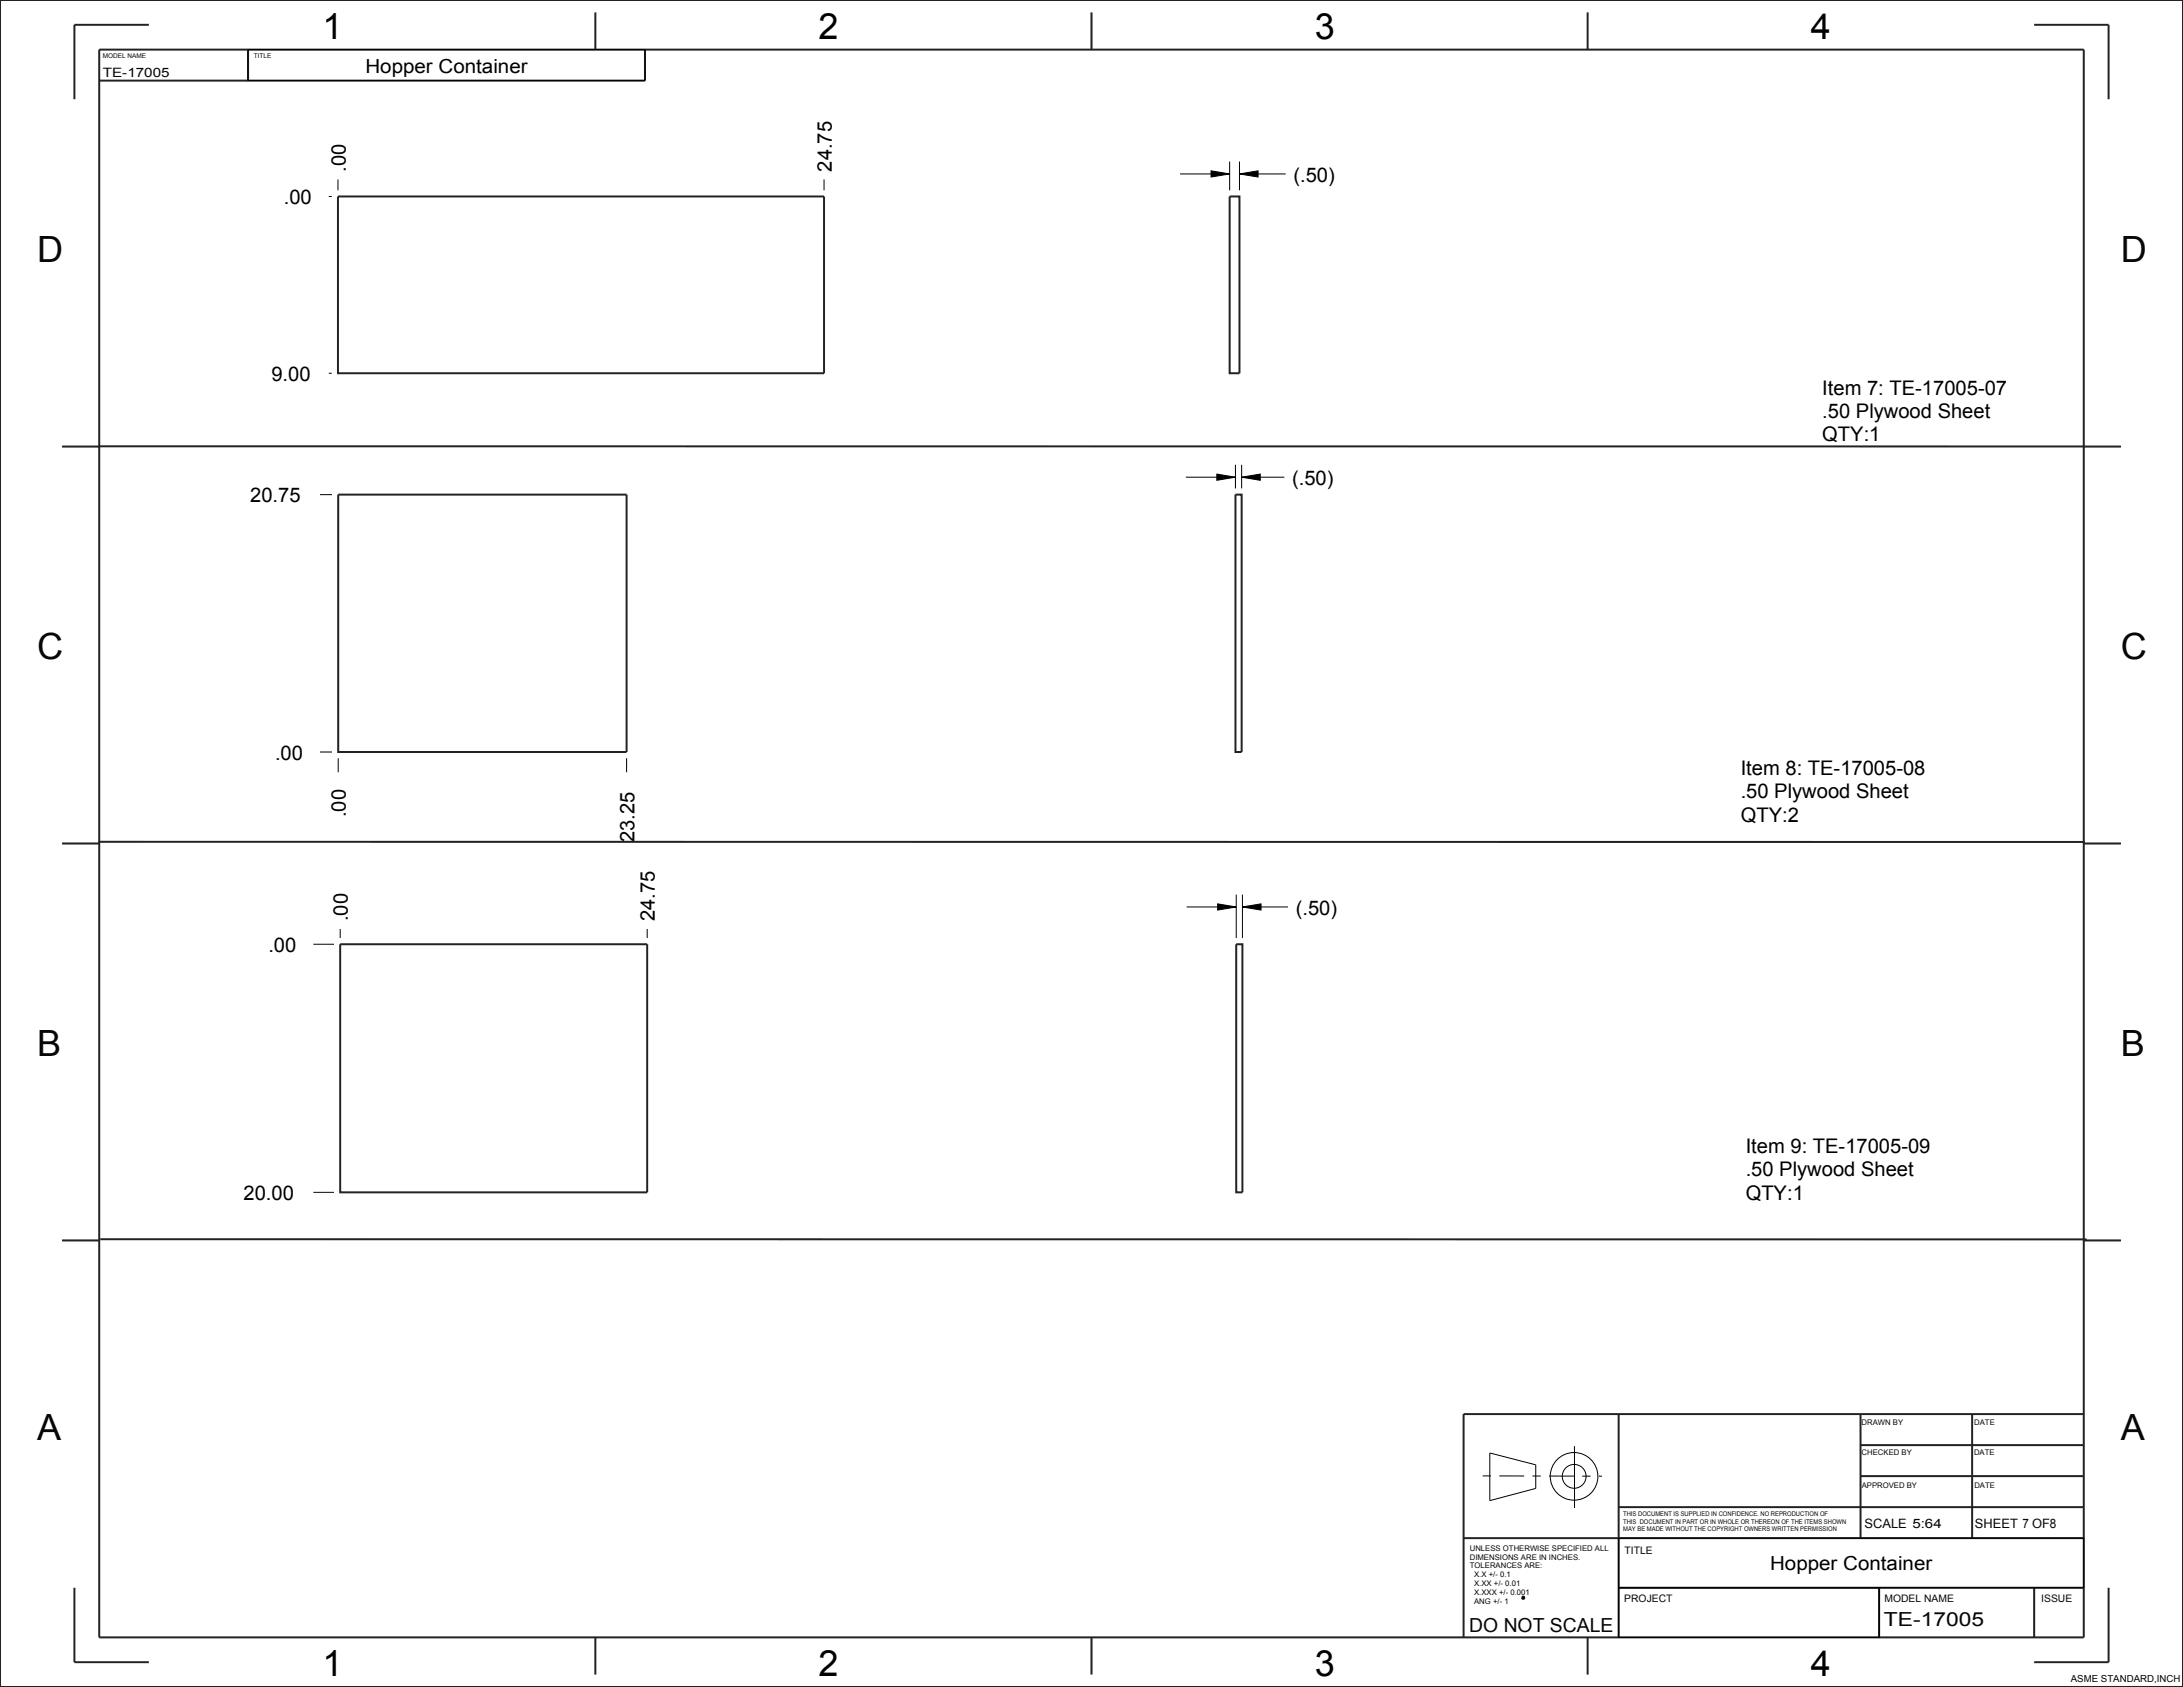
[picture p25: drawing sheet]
<svg xmlns="http://www.w3.org/2000/svg" width="559mm" height="432mm" viewBox="0 0 559 432" stroke-linecap="round" stroke-linejoin="round" font-family="sans-serif">
<defs><g id="words">
<g font-size="9.2">
<text x="82.5" y="9.9">1</text>
<text x="209.5" y="9.9">2</text>
<text x="336.5" y="9.9">3</text>
<text x="463.5" y="9.9">4</text>
<text x="82.5" y="429">1</text>
<text x="209.5" y="429">2</text>
<text x="336.5" y="429">3</text>
<text x="463.5" y="429">4</text>
</g>
<g font-size="9.2" fill="#060606">
<text x="9.5" y="67.1">D</text>
<text x="542.9" y="67.1">D</text>
<text x="9.5" y="168.7">C</text>
<text x="542.9" y="168.7">C</text>
<text x="9.5" y="270.3">B</text>
<text x="542.9" y="270.3">B</text>
<text x="9.5" y="368.7">A</text>
<text x="542.9" y="368.7">A</text>
</g>
<g font-size="5.2">
<text x="88.5" y="43.9" transform="rotate(-90 88.5 43.9)">.00</text>
<text x="212.9" y="43.9" transform="rotate(-90 212.9 43.9)">24.75</text>
<text x="331.1" y="46.5">(.50)</text>
<text x="72.7" y="52.3">.00</text>
<text x="69.5" y="97.5">9.00</text>
<text x="466.5" y="101">Item 7: TE-17005-07</text>
<text x="466.5" y="107">.50 Plywood Sheet</text>
<text x="466.5" y="112.9">QTY:1</text>
<text x="330.7" y="124.1">(.50)</text>
<text x="64" y="128.6">20.75</text>
<text x="70.4" y="194.5">.00</text>
<text x="445.6" y="198.4">Item 8: TE-17005-08</text>
<text x="88.6" y="209.2" transform="rotate(-90 88.6 209.2)">.00</text>
<text x="445.6" y="204.3">.50 Plywood Sheet</text>
<text x="162.4" y="215.5" transform="rotate(-90 162.4 215.5)">23.25</text>
<text x="445.6" y="210.3">QTY:2</text>
<text x="89.1" y="235.8" transform="rotate(-90 89.1 235.8)">.00</text>
<text x="167.6" y="235.8" transform="rotate(-90 167.6 235.8)">24.75</text>
<text x="331.7" y="234.1">(.50)</text>
<text x="68.7" y="243.7">.00</text>
<text x="446.9" y="295.2">Item 9: TE-17005-09</text>
<text x="446.9" y="301.1">.50 Plywood Sheet</text>
<text x="62.3" y="307.2">20.00</text>
<text x="446.9" y="307.1">QTY:1</text>
</g>
<g font-size="5">
<text x="93.5" y="18.6">Hopper Container</text>
<text x="453.1" y="402">Hopper Container</text>
</g>
<g font-size="5" fill="#060606">
<text x="376.1" y="417.6">DO NOT SCALE</text>
<text x="482.2" y="416.2">TE-17005</text>
</g>
<g font-size="3.3" fill="#060606">
<text x="26.3" y="19.8">TE-17005</text>
<text x="477.3" y="391">SCALE 5:64</text>
<text x="505.6" y="391.1">SHEET 7 OF8</text>
</g>
<g font-size="2.6" fill="#060606">
<text x="415.9" y="397.9">TITLE</text>
<text x="415.8" y="410.1">PROJECT</text>
<text x="482.4" y="410">MODEL NAME</text>
<text x="522.5" y="410.1">ISSUE</text>
</g>
<text font-size="2.5" x="530.1" y="430.5">ASME STANDARD,INCH</text>
<g font-size="2" fill="#060606">
<text x="476.5" y="364.7">DRAWN BY</text>
<text x="505.4" y="364.7">DATE</text>
<text x="476.5" y="372.5">CHECKED BY</text>
<text x="505.3" y="372.5">DATE</text>
<text x="476.6" y="380.8">APPROVED BY</text>
<text x="505.4" y="380.8">DATE</text>
<text x="376.2" y="396.9">UNLESS OTHERWISE SPECIFIED ALL</text>
<text x="376.2" y="399.2">DIMENSIONS ARE IN INCHES.</text>
<text x="376.2" y="401.5">TOLERANCES ARE:</text>
<text x="377.3" y="403.8">X.X +/- 0.1</text>
<text x="377.3" y="406">X.XX +/- 0.01</text>
<text x="377.3" y="408.3">X.XXX +/- 0.001</text>
<text x="377.3" y="410.6">ANG +/- 1</text>
</g>
<g font-size="1.7" fill="#060606">
<text x="26.3" y="14.9">MODEL NAME</text>
<text x="65" y="14.8">TITLE</text>
<text x="415.5" y="388.1">THIS DOCUMENT IS SUPPLIED IN CONFIDENCE. NO REPRODUCTION OF</text>
<text x="415.5" y="390">THIS DOCUMENT IN PART OR IN WHOLE OR THEREON OF THE ITEMS SHOWN</text>
<text x="415.5" y="391.9">MAY BE MADE WITHOUT THE COPYRIGHT OWNERS WRITTEN PERMISSION</text>
</g>
</g></defs>
<path d="M389.8 408.7l.4 .1-.2 .4-.4-.1z" fill="none" stroke="#060606" stroke-width=".51"/>
<path d="M310 43.7l4.8 .8-4.8 .8zM317.3 44.5l4.7-.8v1.6zM311.5 121.3l4.7 .8-4.7 .8zM317.8 122.1l4.8-.8v1.6zM311.7 231.4l4.7 .7-4.7 .8zM318 232.1l4.8-.7v1.5z" fill="#000"/>
<g fill="none" stroke="#000" stroke-width=".26">
<path d="M63.5 12.7h101.6v7.9h-101.6zM84.2 50.3h.7M86.5 45.9v2.8M210.9 45.9v2.8M302.1 44.5h12.7M310 43.7l4.8 .8-4.8 .8zM314.8 41.3v7.4M317.3 44.5l4.7-.8v1.6zM317.3 41.3v7.4M317.3 44.5h11.8M84.2 95.5h.7M316.2 119v6"/>
<path d="M317.8 119v6M81.9 126.6h3.1M303.5 122.1h12.7M311.5 121.3l4.7 .8-4.7 .8zM317.8 122.1l4.8-.8v1.6zM317.8 122.1h11M81.9 192.5h3.1M86.6 194.1v3.6M160.4 194.1v3.6M87.1 237.8v2.3M165.7 237.8v2.3M303.7 232.1h12.7"/>
<path d="M311.7 231.4l4.7 .7-4.7 .8zM316.4 229v11.1M318 232.1l4.8-.7v1.5zM318 229v11.1M318 232.1h11.7M80.2 241.7h5.3M80.2 305.2h5.3M381.4 371.9l11.7 3v6.1l-11.7 3.1zM403 370.2v15.8M414.3 393.7h119.1v12.7h-119.1zM414.3 406.4h66.7v12.7h-66.7z"/>
<circle cx="402.9" cy="377.9" r="6.1"/>
<circle cx="403" cy="377.9" r="3"/>
</g>
<path d="M379.5 377.8h30.6" fill="none" stroke="#000" stroke-width=".26" stroke-dasharray="2.1 2.1 6.4 2.1" stroke-linecap="butt"/>
<g fill="none" stroke="#222" stroke-width=".51">
<path d="M0 0h558.8v431.8h-558.8zM25.4 12.7h508v406.4h-508zM38.1 6.3h-19.1v19.1M63.5 12.7v7.9M152.4 3.2v9.5M165.1 12.7v7.9h-139.7M279.4 3.2v9.5M406.4 3.2v9.5M520.7 6.3h19.1v19.1M86.5 50.3h124.4v45.2h-124.4zM314.8 50.3h2.5v45.2h-2.5zM15.9 114.3h9.5"/>
<path d="M25.2 114.2l508.4 .1M533.4 114.3h9.5M86.6 126.6h73.8v65.9h-73.8zM316.2 126.6h1.6v65.9h-1.6zM15.9 215.9h9.5M25.2 215.5h508.5M533.4 215.9h9.5M87.1 241.7h78.6v63.5h-78.6zM316.4 241.7h1.6v63.5h-1.6zM15.9 317.5h9.5M25.7 317.2h508.4M533.4 317.5h9.5"/>
<path d="M414.3 361.9v57.2M476.3 377.8h57.1M476.3 369.9h57.1M476.3 361.9v31.8M504.8 361.9v31.8M533.4 361.9h-158.7v57.2M374.7 393.7h158.7M414.3 385.8h119.1M19 406.4v19h19.1M152.4 419.1v9.5M279.4 419.1v9.5M406.4 419.1v9.5"/>
<path d="M414.3 406.4h119.1M481 406.4v12.7M520.7 406.4v12.7M539.8 406.4v19h-19.1"/>
</g>
<use href="#words"/>
</svg>
